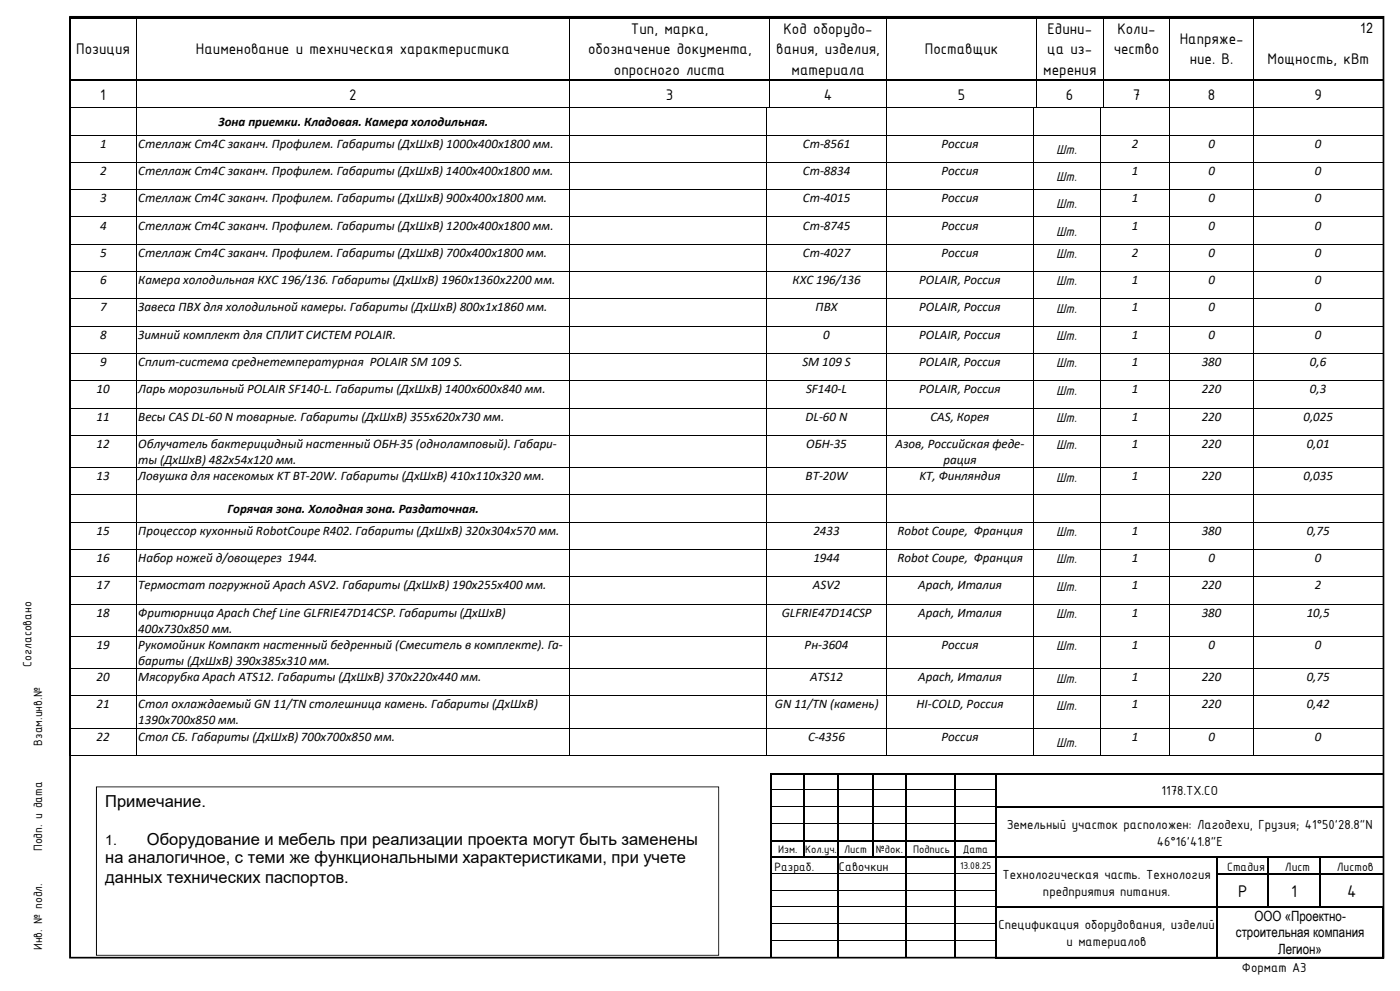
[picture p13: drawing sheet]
<svg xmlns="http://www.w3.org/2000/svg" width="420mm" height="297mm" viewBox="0 0 420 297" stroke-linecap="round" stroke-linejoin="round" font-family="sans-serif">
<defs><g id="words">
<g font-size="5.5">
<text x="371.4" y="268.9">Р</text>
<text x="387.3" y="268.9">1</text>
<text x="404.2" y="268.9">4</text>
</g>
<g font-size="5">
<text x="189.3" y="10.2">Тип, марка,</text>
<text x="235" y="10.2">Код оборудо-</text>
<text x="314.2" y="10.2">Едини-</text>
<text x="335.2" y="10.2">Коли-</text>
<text x="22.9" y="16.3">Позиция</text>
<text x="58.8" y="16.3">Наименование и техническая характеристика</text>
<text x="176.4" y="16.3">обозначение документа,</text>
<text x="232.9" y="16.3">вания, изделия,</text>
<text x="277.5" y="16.3">Поставщик</text>
<text x="314.2" y="16.3">ца из-</text>
<text x="334.1" y="16.3">чество</text>
<text x="353.9" y="13.3">Напряже-</text>
<text x="184.2" y="22.4">опросного листа</text>
<text x="237.4" y="22.4">материала</text>
<text x="313" y="22.4">мерения</text>
<text x="356.9" y="19.3">ние. В.</text>
<text x="380.2" y="19.3">Мощность, кВт</text>
<text x="30.1" y="29.9">1</text>
<text x="104.8" y="29.9">2</text>
<text x="199.8" y="29.9">3</text>
<text x="247.1" y="29.9">4</text>
<text x="287.3" y="29.9">5</text>
<text x="319.8" y="29.9">6</text>
<text x="339.8" y="29.9">7</text>
<text x="362.3" y="29.9">8</text>
<text x="394.3" y="29.9">9</text>
<text x="31.6" y="241.8">Примечание.</text>
<text x="44.1" y="253.1">Оборудование и мебель при реализации проекта могут быть заменены</text>
<text x="31.6" y="258.8">на аналогичное, с теми же функциональными характеристиками, при учете</text>
<text x="31.6" y="264.5">данных технических паспортов.</text>
</g>
<g font-size="4.2">
<text x="408" y="10">12</text>
<text x="316.9" y="46.1">Шт.</text>
<text x="316.9" y="54.2">Шт.</text>
<text x="316.9" y="62.4">Шт.</text>
<text x="316.9" y="70.6">Шт.</text>
<text x="316.9" y="77.4">Шт.</text>
<text x="316.9" y="85.6">Шт.</text>
<text x="316.9" y="93.8">Шт.</text>
<text x="316.9" y="101.9">Шт.</text>
<text x="316.9" y="110.1">Шт.</text>
<text x="316.9" y="118.3">Шт.</text>
<text x="316.9" y="126.5">Шт.</text>
<text x="316.9" y="134.7">Шт.</text>
<text x="316.9" y="144.3">Шт.</text>
<text x="316.9" y="160.7">Шт.</text>
<text x="316.9" y="168.9">Шт.</text>
<text x="316.9" y="177.1">Шт.</text>
<text x="316.9" y="185.3">Шт.</text>
<text x="316.9" y="194.9">Шт.</text>
<text x="316.9" y="204.6">Шт.</text>
<text x="316.9" y="212.7">Шт.</text>
<text x="316.9" y="223.8">Шт.</text>
<text x="348.5" y="238.4">1178.ТХ.СО</text>
<text x="302" y="248.3">Земельный участок расположен: Лагодехи, Грузия; 41°50'28.8&quot;N</text>
<text x="31.6" y="253.1">1.</text>
<text x="347" y="253.5">46°16'41.8&quot;E</text>
<text x="300.7" y="263.4">Технологическая часть. Технология</text>
<text x="312.9" y="268.5">предприятия питания.</text>
<text x="299.5" y="278.4">Спецификация оборудования, изделий</text>
<text x="370.8" y="281">строительная компания</text>
<text x="376.3" y="276.1">ООО «Проектно-</text>
<text x="320" y="283.5">и материалов</text>
<text x="383.4" y="285.8">Легион»</text>
<text x="372.6" y="291.4">Формат А3</text>
</g>
<g font-size="4.1">
<text x="251.7" y="261.1">Савочкин</text>
<text x="251.7" y="268.1">Н.А. Н.А</text>
</g>
<g font-size="3.9">
<text x="65.5" y="37.7">Зона приемки. Кладовая. Камера холодильная.</text>
<text x="30" y="44.2">1</text>
<text x="41.5" y="44.2">Стеллаж Ст4С заканч. Профилем. Габариты (ДхШхВ) 1000х400х1800 мм.</text>
<text x="240.9" y="44.2">Ст-8561</text>
<text x="282.4" y="44.2">Россия</text>
<text x="339.5" y="44.2">2</text>
<text x="362.5" y="44.2">0</text>
<text x="394.5" y="44.2">0</text>
<text x="30" y="52.4">2</text>
<text x="41.5" y="52.4">Стеллаж Ст4С заканч. Профилем. Габариты (ДхШхВ) 1400х400х1800 мм.</text>
<text x="240.9" y="52.4">Ст-8834</text>
<text x="282.4" y="52.4">Россия</text>
<text x="339.5" y="52.4">1</text>
<text x="362.5" y="52.4">0</text>
<text x="394.5" y="52.4">0</text>
<text x="30" y="60.6">3</text>
<text x="41.5" y="60.6">Стеллаж Ст4С заканч. Профилем. Габариты (ДхШхВ) 900х400х1800 мм.</text>
<text x="240.9" y="60.6">Ст-4015</text>
<text x="282.4" y="60.6">Россия</text>
<text x="339.5" y="60.6">1</text>
<text x="362.5" y="60.6">0</text>
<text x="394.5" y="60.6">0</text>
<text x="30" y="68.8">4</text>
<text x="41.5" y="68.8">Стеллаж Ст4С заканч. Профилем. Габариты (ДхШхВ) 1200х400х1800 мм.</text>
<text x="240.9" y="68.8">Ст-8745</text>
<text x="282.4" y="68.8">Россия</text>
<text x="339.5" y="68.8">1</text>
<text x="362.5" y="68.8">0</text>
<text x="394.5" y="68.8">0</text>
<text x="30" y="77">5</text>
<text x="41.5" y="77">Стеллаж Ст4С заканч. Профилем. Габариты (ДхШхВ) 700х400х1800 мм.</text>
<text x="240.9" y="77">Ст-4027</text>
<text x="282.4" y="77">Россия</text>
<text x="339.5" y="77">2</text>
<text x="362.5" y="77">0</text>
<text x="394.5" y="77">0</text>
<text x="30" y="85.1">6</text>
<text x="41.5" y="85.1">Камера холодильная КХС 196/136. Габариты (ДхШхВ) 1960х1360х2200 мм.</text>
<text x="237.8" y="85.1">КХС 196/136</text>
<text x="275.8" y="85.1">POLAIR, Россия</text>
<text x="339.5" y="85.1">1</text>
<text x="362.5" y="85.1">0</text>
<text x="394.5" y="85.1">0</text>
<text x="30" y="93.3">7</text>
<text x="41.5" y="93.3">Завеса ПВХ для холодильной камеры. Габариты (ДхШхВ) 800х1х1860 мм.</text>
<text x="244.7" y="93.3">ПВХ</text>
<text x="275.8" y="93.3">POLAIR, Россия</text>
<text x="339.5" y="93.3">1</text>
<text x="362.5" y="93.3">0</text>
<text x="394.5" y="93.3">0</text>
<text x="30" y="101.5">8</text>
<text x="41.5" y="101.5">Зимний комплект для СПЛИТ СИСТЕМ POLAIR.</text>
<text x="247" y="101.5">0</text>
<text x="275.8" y="101.5">POLAIR, Россия</text>
<text x="339.5" y="101.5">1</text>
<text x="362.5" y="101.5">0</text>
<text x="394.5" y="101.5">0</text>
<text x="30" y="109.7">9</text>
<text x="41.5" y="109.7">Сплит-система среднетемпературная POLAIR SM 109 S.</text>
<text x="240.7" y="109.7">SM 109 S</text>
<text x="275.8" y="109.7">POLAIR, Россия</text>
<text x="339.5" y="109.7">1</text>
<text x="360.5" y="109.7">380</text>
<text x="393" y="109.7">0,6</text>
<text x="29" y="117.9">10</text>
<text x="41.5" y="117.9">Ларь морозильный POLAIR SF140-L. Габариты (ДхШхВ) 1400х600х840 мм.</text>
<text x="241.8" y="117.9">SF140-L</text>
<text x="275.8" y="117.9">POLAIR, Россия</text>
<text x="339.5" y="117.9">1</text>
<text x="360.5" y="117.9">220</text>
<text x="393" y="117.9">0,3</text>
<text x="29" y="126.1">11</text>
<text x="41.5" y="126.1">Весы CAS DL-60 N товарные. Габариты (ДхШхВ) 355х620х730 мм.</text>
<text x="241.7" y="126.1">DL-60 N</text>
<text x="279.1" y="126.1">СAS, Корея</text>
<text x="339.5" y="126.1">1</text>
<text x="360.5" y="126.1">220</text>
<text x="391" y="126.1">0,025</text>
<text x="29" y="134.2">12</text>
<text x="41.5" y="134.2">Облучатель бактерицидный настенный ОБН-35 (одноламповый). Габари-</text>
<text x="241.9" y="134.2">ОБН-35</text>
<text x="268.7" y="134.2">Азов, Российская феде-</text>
<text x="339.5" y="134.2">1</text>
<text x="360.5" y="134.2">220</text>
<text x="392" y="134.2">0,01</text>
<text x="29" y="143.9">13</text>
<text x="41.5" y="139">ты (ДхШхВ) 482х54х120 мм.</text>
<text x="41.5" y="143.9">Ловушка для насекомых KT BT-20W. Габариты (ДхШхВ) 410х110х320 мм.</text>
<text x="241.7" y="143.9">BT-20W</text>
<text x="275.8" y="143.9">KT, Финляндия</text>
<text x="283" y="139">рация</text>
<text x="339.5" y="143.9">1</text>
<text x="360.5" y="143.9">220</text>
<text x="391" y="143.9">0,035</text>
<text x="68.3" y="153.7">Горячая зона. Холодная зона. Раздаточная.</text>
<text x="29" y="160.3">15</text>
<text x="41.5" y="160.3">Процессop кухонный RobotCoupe R402. Габариты (ДхШхВ) 320х304х570 мм.</text>
<text x="244" y="160.3">2433</text>
<text x="269.2" y="160.3">Robot Coupe, Франция</text>
<text x="339.5" y="160.3">1</text>
<text x="360.5" y="160.3">380</text>
<text x="392" y="160.3">0,75</text>
<text x="29" y="168.4">16</text>
<text x="41.5" y="168.4">Набор ножей д/овощерез 1944.</text>
<text x="244" y="168.4">1944</text>
<text x="269.2" y="168.4">Robot Coupe, Франция</text>
<text x="339.5" y="168.4">1</text>
<text x="362.5" y="168.4">0</text>
<text x="394.5" y="168.4">0</text>
<text x="29" y="176.7">17</text>
<text x="41.5" y="176.7">Термостат погружной Apach ASV2. Габариты (ДхШхВ) 190х255х400 мм.</text>
<text x="243.9" y="176.7">ASV2</text>
<text x="275.5" y="176.7">Apach, Италия</text>
<text x="339.5" y="176.7">1</text>
<text x="360.5" y="176.7">220</text>
<text x="394.5" y="176.7">2</text>
<text x="29" y="184.8">18</text>
<text x="41.5" y="184.8">Фритюрница Apach Chef Line GLFRIE47D14CSP. Габариты (ДхШхВ)</text>
<text x="234.5" y="184.8">GLFRIE47D14CSP</text>
<text x="275.5" y="184.8">Apach, Италия</text>
<text x="339.5" y="184.8">1</text>
<text x="360.5" y="184.8">380</text>
<text x="392" y="184.8">10,5</text>
<text x="41.5" y="189.6">400х730х850 мм.</text>
<text x="29" y="194.5">19</text>
<text x="41.5" y="194.5">Рукомойник Компакт настенный бедренный (Смеситель в комплекте). Га-</text>
<text x="241.4" y="194.5">Рн-3604</text>
<text x="282.4" y="194.5">Россия</text>
<text x="339.5" y="194.5">1</text>
<text x="362.5" y="194.5">0</text>
<text x="394.5" y="194.5">0</text>
<text x="9.4" y="199.8" transform="rotate(-90 9.4 199.8)">Согласовано</text>
<text x="41.5" y="199.2">бариты (ДхШхВ) 390х385х310 мм.</text>
<text x="29" y="204.1">20</text>
<text x="41.5" y="204.1">Мясорубка Apach ATS12. Габариты (ДхШхВ) 370х220х440 мм.</text>
<text x="243" y="204.1">ATS12</text>
<text x="275.5" y="204.1">Apach, Италия</text>
<text x="339.5" y="204.1">1</text>
<text x="360.5" y="204.1">220</text>
<text x="392" y="204.1">0,75</text>
<text x="29" y="212.3">21</text>
<text x="41.5" y="212.3">Стол охлаждаемый GN 11/TN столешница камень. Габариты (ДхШхВ)</text>
<text x="232.5" y="212.3">GN 11/TN (камень)</text>
<text x="275" y="212.3">HI-COLD, Россия</text>
<text x="339.5" y="212.3">1</text>
<text x="360.5" y="212.3">220</text>
<text x="392" y="212.3">0,42</text>
<text x="29" y="222">22</text>
<text x="41.5" y="217">1390х700х850 мм.</text>
<text x="41.5" y="222">Стол СБ. Габариты (ДхШхВ) 700х700х850 мм.</text>
<text x="242.4" y="222">С-4356</text>
<text x="282.4" y="222">Россия</text>
<text x="339.5" y="222">1</text>
<text x="362.5" y="222">0</text>
<text x="394.5" y="222">0</text>
<text x="12.7" y="223.4" transform="rotate(-90 12.7 223.4)">Взам.инв.№</text>
<text x="12.7" y="255.1" transform="rotate(-90 12.7 255.1)">Подп. и дата</text>
<text x="232.4" y="260.9">Разраб.</text>
<text x="368.2" y="260.9">Стадия</text>
<text x="385.5" y="260.9">Лист</text>
<text x="401.1" y="260.9">Листов</text>
<text x="12.7" y="284.8" transform="rotate(-90 12.7 284.8)">Инв. № подл.</text>
</g>
<g font-size="3.5">
<text x="233.4" y="255.7">Изм.</text>
<text x="241.5" y="255.7">Кол.уч.</text>
<text x="253.2" y="255.7">Лист</text>
<text x="262.8" y="255.7">№док.</text>
<text x="273.9" y="255.7">Подпись</text>
<text x="288.8" y="255.7">Дата</text>
</g>
<text font-size="3.2" x="288" y="260.5">13.08.25</text>
</g></defs>
<g fill="#000">
<path d="M20.8 5.5h.2zM20.8 5h.2v.5h-.2zM21 5h19.8v.5h-19.8zM40.8 5.5h.2zM40.8 5h.5v.5h-.5zM41.3 5h129.5v.5h-129.5zM170.8 5.5h.2zM170.8 5h.5v.5h-.5zM171.3 5h59.5v.5h-59.5zM230.8 5.5h.2zM230.8 5h.6v.5h-.6zM231.4 5h34.5v.5h-34.5z"/>
<path d="M265.9 5.5h.1zM265.9 5h.5v.5h-.5zM266.4 5h44.5v.5h-44.5zM310.9 5.5h.1zM310.9 5h.5v.5h-.5zM311.4 5h19.5v.5h-19.5zM330.9 5.5h.1zM330.9 5h.5v.5h-.5zM331.4 5h19.5v.5h-19.5zM350.9 5.5h.1zM350.9 5h.5v.5h-.5zM351.4 5h24.5v.5h-24.5z"/>
<path d="M375.9 5.5h.1zM375.9 5h.5v.5h-.5zM376.4 5h38.5v.5h-38.5zM414.9 5.5h.1zM414.9 5h.1v.5h-.1zM20.8 23.7h.2v.5h-.2zM20.9 32.2l.2 .2zM21 23.7h19.8v.5h-19.8zM40.8 24.2h.2zM40.8 23.7h.5v.5h-.5zM40.9 32.2l.1 .2zM41.3 23.7h129.5v.5h-129.5z"/>
<path d="M170.8 24.2h.2zM170.8 23.7h.5v.5h-.5zM170.9 32.2l.1 .2zM171.3 23.7h59.5v.5h-59.5zM229.9 32.2l.2 .2zM230.8 24.2h.2zM230.8 23.7h.6v.5h-.6zM231.4 23.7h34.5v.5h-34.5zM265.9 24.2h.1zM265.9 23.7h.5v.5h-.5zM265.9 32.2l.1 .2zM266.4 23.7h44.5v.5h-44.5z"/>
<path d="M309.9 32.2l.2 .2zM310.9 24.2h.1zM310.9 23.7h.5v.5h-.5zM311.4 23.7h19.5v.5h-19.5zM329.9 32.2l.2 .2zM330.9 24.2h.1zM330.9 23.7h.5v.5h-.5zM331.4 23.7h19.5v.5h-19.5zM350.9 24.2h.1zM350.9 23.7h.5v.5h-.5zM350.9 32.2l.1 .2zM351.4 23.7h24.5v.5h-24.5z"/>
<path d="M375.8 32.2l.2 .2zM375.9 24.2h.1zM375.9 23.7h.5v.5h-.5zM376.4 23.7h38.5v.5h-38.5zM414.9 23.7h.1v.5h-.1zM414.9 32.2l.2 .2zM20.9 40.4l.2 .2zM20.9 48.6l.2 .2zM20.9 56.8l.2 .1zM40.9 40.4l.1 .2zM40.9 48.6l.1 .2zM40.9 56.8l.1 .1z"/>
<path d="M170.9 40.4l.1 .2zM170.9 48.6l.1 .2zM170.9 56.8l.1 .1zM229.9 40.4l.2 .2zM229.9 48.6l.2 .2zM229.9 56.8l.2 .1zM265.9 40.4l.1 .2zM265.9 48.6l.1 .2zM265.9 56.8l.1 .1zM309.9 40.4l.2 .2zM309.9 48.6l.2 .2zM309.9 56.8l.2 .1z"/>
<path d="M329.9 40.4l.2 .2zM329.9 48.6l.2 .2zM329.9 56.8l.2 .1zM350.9 40.4l.1 .2zM350.9 48.6l.1 .2zM350.9 56.8l.1 .1zM375.8 40.4l.2 .2zM375.8 48.6l.2 .2zM375.8 56.8l.2 .1zM414.9 40.4l.2 .2zM414.9 48.6l.2 .2zM414.9 56.8l.2 .1z"/>
<path d="M20.9 64.9l.2 .2zM20.9 73.2l.2 .1zM40.9 64.9l.1 .2zM40.9 73.2l.1 .1zM170.9 64.9l.1 .2zM170.9 73.2l.1 .1zM229.9 64.9l.2 .2zM229.9 73.2l.2 .1zM265.9 64.9l.1 .2zM265.9 73.2l.1 .1zM309.9 64.9l.2 .2zM309.9 73.2l.2 .1z"/>
<path d="M329.9 64.9l.2 .2zM329.9 73.2l.2 .1zM350.9 64.9l.1 .2zM350.9 73.2l.1 .1zM375.8 64.9l.2 .2zM375.8 73.2l.2 .1zM414.9 64.9l.2 .2zM414.9 73.2l.2 .1zM20.9 81.3l.2 .2zM20.9 89.5l.2 .2zM20.9 97.7l.2 .2zM40.9 81.3l.1 .2z"/>
<path d="M40.9 89.5l.1 .2zM40.9 97.7l.1 .2zM170.9 81.3l.1 .2zM170.9 89.5l.1 .2zM170.9 97.7l.1 .2zM229.9 81.3l.2 .2zM229.9 89.5l.2 .2zM229.9 97.7l.2 .2zM265.9 81.3l.1 .2zM265.9 89.5l.1 .2zM265.9 97.7l.1 .2zM309.9 81.3l.2 .2z"/>
<path d="M309.9 89.5l.2 .2zM309.9 97.7l.2 .2zM329.9 81.3l.2 .2zM329.9 89.5l.2 .2zM329.9 97.7l.2 .2zM350.9 81.3l.1 .2zM350.9 89.5l.1 .2zM350.9 97.7l.1 .2zM375.8 81.3l.2 .2zM375.8 89.5l.2 .2zM375.8 97.7l.2 .2zM414.9 81.3l.2 .2z"/>
<path d="M414.9 89.5l.2 .2zM414.9 97.7l.2 .2zM20.9 105.9l.2 .1zM20.9 114l.2 .2zM40.9 105.9l.1 .1zM40.9 114l.1 .2zM170.9 105.9l.1 .1zM170.9 114l.1 .2zM229.9 105.9l.2 .1zM229.9 114l.2 .2zM265.9 105.9l.1 .1zM265.9 114l.1 .2z"/>
<path d="M309.9 105.9l.2 .1zM309.9 114l.2 .2zM329.9 105.9l.2 .1zM329.9 114l.2 .2zM350.9 105.9l.1 .1zM350.9 114l.1 .2zM375.8 105.9l.2 .1zM375.8 114l.2 .2zM414.9 105.9l.2 .1zM414.9 114l.2 .2zM20.9 122.3l.2 .1zM20.9 130.4l.2 .2z"/>
<path d="M40.9 122.3l.1 .1zM40.9 130.4l.1 .2zM170.9 122.3l.1 .1zM170.9 130.4l.1 .2zM229.9 122.3l.2 .1zM229.9 130.4l.2 .2zM265.9 122.3l.1 .1zM265.9 130.4l.1 .2zM309.9 122.3l.2 .1zM309.9 130.4l.2 .2zM329.9 122.3l.2 .1zM329.9 130.4l.2 .2z"/>
<path d="M350.9 122.3l.1 .1zM350.9 130.4l.1 .2zM375.8 122.3l.2 .1zM375.8 130.4l.2 .2zM414.9 122.3l.2 .1zM414.9 130.4l.2 .2zM20.9 140.1l.2 .2zM20.9 148.3l.2 .1zM20.9 156.5l.2 .1zM40.9 140.1l.1 .2zM40.9 148.3l.1 .1zM40.9 156.5l.1 .1z"/>
<path d="M170.9 140.1l.1 .2zM170.9 148.3l.1 .1zM170.9 156.5l.1 .1zM229.9 140.1l.2 .2zM229.9 148.3l.2 .1zM229.9 156.5l.2 .1zM265.9 140.1l.1 .2zM265.9 148.3l.1 .1zM265.9 156.5l.1 .1zM309.9 140.1l.2 .2zM309.9 148.3l.2 .1zM309.9 156.5l.2 .1z"/>
<path d="M329.9 140.1l.2 .2zM329.9 148.3l.2 .1zM329.9 156.5l.2 .1zM350.9 140.1l.1 .2zM350.9 148.3l.1 .1zM350.9 156.5l.1 .1zM375.8 140.1l.2 .2zM375.8 148.3l.2 .1zM375.8 156.5l.2 .1zM414.9 140.1l.2 .2zM414.9 148.3l.2 .1zM414.9 156.5l.2 .1z"/>
<path d="M20.9 164.6l.2 .2zM20.9 172.8l.2 .2zM40.9 164.6l.1 .2zM40.9 172.8l.1 .2zM170.9 164.6l.1 .2zM170.9 172.8l.1 .2zM229.9 164.6l.2 .2zM229.9 172.8l.2 .2zM265.9 164.6l.1 .2zM265.9 172.8l.1 .2zM309.9 164.6l.2 .2zM309.9 172.8l.2 .2z"/>
<path d="M329.9 164.6l.2 .2zM329.9 172.8l.2 .2zM350.9 164.6l.1 .2zM350.9 172.8l.1 .2zM375.8 164.6l.2 .2zM375.8 172.8l.2 .2zM414.9 164.6l.2 .2zM414.9 172.8l.2 .2zM20.9 181l.2 .2zM20.9 190.7l.2 .1zM40.9 181l.1 .2zM40.9 190.7l.1 .1z"/>
<path d="M170.9 181l.1 .2zM170.9 190.7l.1 .1zM229.9 181l.2 .2zM229.9 190.7l.2 .1zM265.9 181l.1 .2zM265.9 190.7l.1 .1zM309.9 181l.2 .2zM309.9 190.7l.2 .1zM329.9 181l.2 .2zM329.9 190.7l.2 .1zM350.9 181l.1 .2zM350.9 190.7l.1 .1z"/>
<path d="M375.8 181l.2 .2zM375.8 190.7l.2 .1zM414.9 181l.2 .2zM414.9 190.7l.2 .1zM20.9 200.3l.2 .2zM20.9 208.5l.2 .2zM20.9 218.1l.2 .2zM40.9 200.3l.1 .2zM40.9 208.5l.1 .2zM40.9 218.1l.1 .2zM170.9 200.3l.1 .2zM170.9 208.5l.1 .2z"/>
<path d="M170.9 218.1l.1 .2zM229.9 200.3l.2 .2zM229.9 208.5l.2 .2zM229.9 218.1l.2 .2zM265.9 200.3l.1 .2zM265.9 208.5l.1 .2zM265.9 218.1l.1 .2zM309.9 200.3l.2 .2zM309.9 208.5l.2 .2zM309.9 218.1l.2 .2zM329.9 200.3l.2 .2zM329.9 208.5l.2 .2z"/>
<path d="M329.9 218.1l.2 .2zM350.9 200.3l.1 .2zM350.9 208.5l.1 .2zM350.9 218.1l.1 .2zM375.8 200.3l.2 .2zM375.8 208.5l.2 .2zM375.8 218.1l.2 .2zM414.9 200.3l.2 .2zM414.9 208.5l.2 .2zM414.9 218.1l.2 .2zM20.9 226.3l.2 .2zM40.9 226.3l.1 .2z"/>
<path d="M170.9 226.3l.1 .2zM229.9 226.3l.2 .2zM231.1 231.6h.5v.6h-.5zM231.1 232.2h.5v4.4h-.5zM231.1 236.6h.5v.2h-.5zM231.1 236.8h.5v4.8h-.5zM231.6 231.6h9.4v.6h-9.4zM241 232.2h.5zM241 231.6h.5v.6h-.5zM241 232.2h.5v4.4h-.5zM241 236.6h.5v.2h-.5zM241 236.8h.5v4.8h-.5z"/>
<path d="M241.5 231.6h9.7v.6h-9.7zM251.2 232.2h.5zM251.2 231.6h.5v.6h-.5zM251.2 232.2h.5v4.4h-.5zM251.2 236.6h.5v.2h-.5zM251.2 236.8h.5v4.8h-.5zM251.7 231.6h10v.6h-10zM261.7 232.2h.5zM261.7 231.6h.5v.6h-.5zM261.7 232.2h.5v4.4h-.5zM261.7 236.6h.5v.2h-.5zM261.7 236.8h.5v4.8h-.5z"/>
<path d="M262.2 231.6h9.3v.6h-9.3zM265.9 226.3l.1 .2zM271.5 232.2h.5zM271.5 231.6h.5v.6h-.5zM271.5 232.2h.5v4.4h-.5zM271.5 236.6h.5v.2h-.5zM271.5 236.8h.5v4.8h-.5zM272 231.6h14.3v.6h-14.3zM286.3 232.2h.6zM286.3 231.6h.6v.6h-.6zM286.3 232.2h.6v4.4h-.6zM286.3 236.6h.6v.2h-.6z"/>
<path d="M286.3 236.8h.6v4.8h-.6zM286.9 231.6h11.5v.6h-11.5zM298.4 232.2h.6zM298.4 231.6h.6v.6h-.6zM298.4 232.2h.6v4.4h-.6zM298.4 236.6h.6v.2h-.6zM298.4 236.8h.6v4.8h-.6zM299 231.6h115.9v.6h-115.9zM309.9 226.3l.2 .2zM329.9 226.3l.2 .2zM350.9 226.3l.1 .2zM375.8 226.3l.2 .2z"/>
<path d="M414.9 226.3l.2 .2zM231.1 241.6h.5v.6h-.5zM231.1 242.2h.5v4.5h-.5zM231.1 246.7h.5v.1h-.5zM231.1 246.8h.5v4.9h-.5zM231.1 251.7h.5v.5h-.5zM231.1 252.2h.5v4.5h-.5zM231.1 256.7h.5v.5h-.5zM231.1 257.2h.5v4.5h-.5zM231.6 251.7h9.4v.5h-9.4zM231.6 256.7h9.4v.5h-9.4zM241 241.6h.5v.6h-.5z"/>
<path d="M241 242.2h.5v4.5h-.5zM241 246.7h.5v.1h-.5zM241 246.8h.5v4.9h-.5zM241 251.7h.5v.5h-.5zM241 252.2h.5v4.5h-.5zM241 256.7h.5v.5h-.5zM241.5 251.7h9.7v.5h-9.7zM241.5 256.7h9.7v.5h-9.7zM251.2 241.6h.5v.6h-.5zM251.2 242.2h.5v4.5h-.5zM251.2 246.7h.5v.1h-.5zM251.2 246.8h.5v4.9h-.5z"/>
<path d="M251.2 251.7h.5v.5h-.5zM251.2 252.2h.5v4.5h-.5zM251.2 256.7h.5v.5h-.5zM251.2 257.2h.5v4.5h-.5zM251.7 251.7h10v.5h-10zM251.7 256.7h10v.5h-10zM261.7 241.6h.5v.6h-.5zM261.7 242.2h.5v4.5h-.5zM261.7 246.7h.5v.1h-.5zM261.7 246.8h.5v4.9h-.5zM261.7 251.7h.5v.5h-.5zM261.7 252.2h.5v4.5h-.5z"/>
<path d="M261.7 256.7h.5v.5h-.5zM262.2 251.7h9.3v.5h-9.3zM262.2 256.7h9.3v.5h-9.3zM271.5 241.6h.5v.6h-.5zM271.5 242.2h.5v4.5h-.5zM271.5 246.7h.5v.1h-.5zM271.5 246.8h.5v4.9h-.5zM271.5 251.7h.5v.5h-.5zM271.5 252.2h.5v4.5h-.5zM271.5 256.7h.5v.5h-.5zM271.5 257.2h.5v4.5h-.5zM272 251.7h14.3v.5h-14.3z"/>
<path d="M272 256.7h14.3v.5h-14.3zM286.3 241.6h.6v.6h-.6zM286.3 242.2h.6v4.5h-.6zM286.3 246.7h.6v.1h-.6zM286.3 246.8h.6v4.9h-.6zM286.3 251.7h.6v.5h-.6zM286.3 252.2h.6v4.5h-.6zM286.3 256.7h.6v.5h-.6zM286.3 257.2h.6v4.5h-.6zM286.9 251.7h11.5v.5h-11.5zM286.9 256.7h11.5v.5h-11.5zM298.4 241.6h.6v.6h-.6z"/>
<path d="M298.4 242.2h.6v4.5h-.6zM298.4 246.7h.6v.1h-.6zM298.4 246.8h.6v4.9h-.6zM298.4 251.7h.6v.5h-.6zM298.4 252.2h.6v4.5h-.6zM298.4 256.7h.6v.5h-.6zM298.4 257.2h.6v4.5h-.6zM299 241.6h115.9v.5h-115.9zM299 256.7h65.9v.5h-65.9zM364.9 257.2h.5zM364.9 256.7h.5v.5h-.5zM364.9 257.2h.5v4.5h-.5z"/>
<path d="M365.4 256.7h14.8v.5h-14.8zM380.2 257.2h.5zM380.2 256.7h.5v.5h-.5zM380.2 257.2h.5v4.5h-.5zM380.7 256.7h15.1v.5h-15.1zM395.8 257.2h.5zM395.8 256.7h.5v.5h-.5zM395.8 257.2h.5v4.5h-.5zM396.3 256.7h18.6v.5h-18.6zM231.1 261.7h.5v.6h-.5zM231.1 262.3h.5v4.4h-.5zM231.1 266.7h.5v.6h-.5z"/>
<path d="M231.1 267.3h.5v4.4h-.5zM231.1 271.7h.5v.5h-.5zM231.1 272.2h.5v4.5h-.5zM231.1 276.7h.5v.6h-.5zM231.1 277.3h.5v4.4h-.5zM251.2 261.7h.5v.6h-.5zM251.2 262.3h.5v4.4h-.5zM251.2 266.7h.5v.6h-.5zM251.2 267.3h.5v4.4h-.5zM251.2 271.7h.5v.5h-.5zM251.2 272.2h.5v4.5h-.5zM251.2 276.7h.5v.6h-.5z"/>
<path d="M251.2 277.3h.5v4.4h-.5zM271.5 261.7h.5v.6h-.5zM271.5 262.3h.5v4.4h-.5zM271.5 266.7h.5v.6h-.5zM271.5 267.3h.5v4.4h-.5zM271.5 271.7h.5v.5h-.5zM271.5 272.2h.5v4.5h-.5zM271.5 276.7h.5v.6h-.5zM271.5 277.3h.5v4.4h-.5zM286.3 261.7h.6v.6h-.6zM286.3 262.3h.6v4.4h-.6zM286.3 266.7h.6v.6h-.6z"/>
<path d="M286.3 267.3h.6v4.4h-.6zM286.3 271.7h.6v.5h-.6zM286.3 272.2h.6v4.5h-.6zM286.3 276.7h.6v.6h-.6zM286.3 277.3h.6v4.4h-.6zM298.4 261.7h.6v.6h-.6zM298.4 262.3h.6v4.4h-.6zM298.4 266.7h.6v.6h-.6zM298.4 267.3h.6v4.4h-.6zM298.4 271.7h.6v.5h-.6zM298.4 272.2h.6v4.5h-.6zM298.4 276.7h.6v.6h-.6z"/>
<path d="M298.4 277.3h.6v4.4h-.6zM299 271.7h65.9v.5h-65.9zM364.9 261.7h.5v.6h-.5zM364.9 262.3h.5v4.4h-.5zM364.9 266.7h.5v.6h-.5zM364.9 267.3h.5v4.4h-.5zM364.9 271.7h.5v.5h-.5zM364.9 272.2h.5v4.5h-.5zM364.9 276.7h.5v.6h-.5zM364.9 277.3h.5v4.4h-.5zM365.4 261.7h14.8v.5h-14.8zM365.4 271.7h14.8v.5h-14.8z"/>
<path d="M380.2 261.7h.5v.6h-.5zM380.2 262.3h.5v4.4h-.5zM380.2 266.7h.5v.6h-.5zM380.2 267.3h.5v4.4h-.5zM380.2 271.7h.5v.5h-.5zM380.7 261.7h15.1v.5h-15.1zM380.7 271.7h15.1v.5h-15.1zM395.8 261.7h.5v.6h-.5zM395.8 262.3h.5v4.4h-.5zM395.8 266.7h.5v.6h-.5zM395.8 267.3h.5v4.4h-.5zM395.8 271.7h.5v.5h-.5z"/>
<path d="M396.3 261.7h18.6v.5h-18.6zM396.3 271.7h18.3v.5h-18.3zM414.6 272.2h.5zM414.6 271.7h.5v.5h-.5zM414.6 272.2h.5v4.5h-.5zM414.6 276.7h.5v.6h-.5zM414.6 277.3h.5v4.4h-.5zM231.1 281.7h.5v.6h-.5zM231.1 282.3h.5v4.5h-.5zM251.2 281.7h.5v.6h-.5zM251.2 282.3h.5v4.5h-.5zM251.2 286.8l.1 .1z"/>
<path d="M271.5 281.7h.5v.6h-.5zM271.5 282.3h.5v4.5h-.5zM271.5 286.8l.2 .1zM286.3 281.7h.6v.6h-.6zM286.3 282.3h.6v4.5h-.6zM286.3 286.8l.2 .1zM298.4 281.7h.6v.6h-.6zM298.4 282.3h.6v4.5h-.6zM298.4 286.8h.6v.5h-.6zM299 286.8h65.9v.5h-65.9zM364.9 281.7h.5v.6h-.5zM364.9 282.3h.5v4.5h-.5z"/>
<path d="M364.9 286.8h.5v.5h-.5zM365.4 286.8h49.2v.5h-49.2zM414.6 281.7h.5v.6h-.5zM414.6 282.3h.5v4.5h-.5zM414.6 286.8h.5v.5h-.5z"/>
<path d="M20.7 4.8h394.6v282.5h-394.6zM21 5.3l.3-.3v282l-.3-.2h394l-.2 .2v-282l.2 .3z"/>
</g>
<g fill="none" stroke="#000" stroke-width=".3">
<path d="M20.9 5.5v18.2M40.9 5.5v18.2M170.9 5.5v18.2M230.9 5.5v18.2M265.9 5.5v18.2M310.9 5.5v18.2M331 5.5v18.2M350.9 5.5v18.2M376 5.5v18.2M415 5.5v18.2M20.9 24.2v8M21 32.4v8"/>
<path d="M21.1 32.3h19.8M40.9 24.2v8M40.9 32.4v8M41 32.3h129.9M170.9 24.2v8M170.9 32.4v8M171 32.3h58.9M230 32.4v8M230.1 32.3h35.8M230.9 24.2v8M265.9 24.2v8M265.9 32.4v8"/>
<path d="M266 32.3h43.9M310 32.4v8M310.1 32.3h19.8M310.9 24.2v8M330 32.4v8M330.1 32.3h20.8M331 24.2v8M350.9 24.2v8M350.9 32.4v8M351 32.3h24.8M375.9 32.4v8M376 24.2v8"/>
<path d="M376 32.3h38.9M415 24.2v8M415 32.4v8M21 40.6v8M21 48.8v8M21 56.9v8M21.1 40.5h19.8M21.1 48.7h19.8M21.1 56.9h19.8M40.9 40.6v8M40.9 48.8v8M40.9 56.9v8"/>
<path d="M41 40.5h129.9M41 48.7h129.9M41 56.9h129.9M170.9 40.6v8M170.9 48.8v8M170.9 56.9v8M171 40.5h58.9M171 48.7h58.9M171 56.9h58.9M230 40.6v8M230 48.8v8M230 56.9v8"/>
<path d="M230.1 40.5h35.8M230.1 48.7h35.8M230.1 56.9h35.8M265.9 40.6v8M265.9 48.8v8M265.9 56.9v8M266 40.5h43.9M266 48.7h43.9M266 56.9h43.9M310 40.6v8M310 48.8v8M310 56.9v8"/>
<path d="M310.1 40.5h19.8M310.1 48.7h19.8M310.1 56.9h19.8M330 40.6v8M330 48.8v8M330 56.9v8M330.1 40.5h20.8M330.1 48.7h20.8M330.1 56.9h20.8M350.9 40.6v8M350.9 48.8v8M350.9 56.9v8"/>
<path d="M351 40.5h24.8M351 48.7h24.8M351 56.9h24.8M375.9 40.6v8M375.9 48.8v8M375.9 56.9v8M376 40.5h38.9M376 48.7h38.9M376 56.9h38.9M415 40.6v8M415 48.8v8M415 56.9v8"/>
<path d="M21 65.1v8.1M21 73.3v8M21.1 65h19.8M21.1 73.2h19.8M40.9 65.1v8.1M40.9 73.3v8M41 65h129.9M41 73.2h129.9M170.9 65.1v8.1M170.9 73.3v8M171 65h58.9M171 73.2h58.9"/>
<path d="M230 65.1v8.1M230 73.3v8M230.1 65h35.8M230.1 73.2h35.8M265.9 65.1v8.1M265.9 73.3v8M266 65h43.9M266 73.2h43.9M310 65.1v8.1M310 73.3v8M310.1 65h19.8M310.1 73.2h19.8"/>
<path d="M330 65.1v8.1M330 73.3v8M330.1 65h20.8M330.1 73.2h20.8M350.9 65.1v8.1M350.9 73.3v8M351 65h24.8M351 73.2h24.8M375.9 65.1v8.1M375.9 73.3v8M376 65h38.9M376 73.2h38.9"/>
<path d="M415 65.1v8.1M415 73.3v8M21 81.5v8M21 89.7v8M21 97.9v8M21.1 81.4h19.8M21.1 89.6h19.8M21.1 97.8h19.8M40.9 81.5v8M40.9 89.7v8M40.9 97.9v8M41 81.4h129.9"/>
<path d="M41 89.6h129.9M41 97.8h129.9M170.9 81.5v8M170.9 89.7v8M170.9 97.9v8M171 81.4h58.9M171 89.6h58.9M171 97.8h58.9M230 81.5v8M230 89.7v8M230 97.9v8M230.1 81.4h35.8"/>
<path d="M230.1 89.6h35.8M230.1 97.8h35.8M265.9 81.5v8M265.9 89.7v8M265.9 97.9v8M266 81.4h43.9M266 89.6h43.9M266 97.8h43.9M310 81.5v8M310 89.7v8M310 97.9v8M310.1 81.4h19.8"/>
<path d="M310.1 89.6h19.8M310.1 97.8h19.8M330 81.5v8M330 89.7v8M330 97.9v8M330.1 81.4h20.8M330.1 89.6h20.8M330.1 97.8h20.8M350.9 81.5v8M350.9 89.7v8M350.9 97.9v8M351 81.4h24.8"/>
<path d="M351 89.6h24.8M351 97.8h24.8M375.9 81.5v8M375.9 89.7v8M375.9 97.9v8M376 81.4h38.9M376 89.6h38.9M376 97.8h38.9M415 81.5v8M415 89.7v8M415 97.9v8M21 106v8"/>
<path d="M21 114.2v8.1M21.1 106h19.8M21.1 114.1h19.8M40.9 106v8M40.9 114.2v8.1M41 106h129.9M41 114.1h129.9M170.9 106v8M170.9 114.2v8.1M171 106h58.9M171 114.1h58.9M230 106v8"/>
<path d="M230 114.2v8.1M230.1 106h35.8M230.1 114.1h35.8M265.9 106v8M265.9 114.2v8.1M266 106h43.9M266 114.1h43.9M310 106v8M310 114.2v8.1M310.1 106h19.8M310.1 114.1h19.8M330 106v8"/>
<path d="M330 114.2v8.1M330.1 106h20.8M330.1 114.1h20.8M350.9 106v8M350.9 114.2v8.1M351 106h24.8M351 114.1h24.8M375.9 106v8M375.9 114.2v8.1M376 106h38.9M376 114.1h38.9M415 106v8"/>
<path d="M415 114.2v8.1M21 122.4v8M21 130.6v9.5M21.1 122.3h19.8M21.1 130.5h19.8M40.9 122.4v8M40.9 130.6v9.5M41 122.3h129.9M41 130.5h129.9M170.9 122.4v8M170.9 130.6v9.5M171 122.3h58.9"/>
<path d="M171 130.5h58.9M230 122.4v8M230 130.6v9.5M230.1 122.3h35.8M230.1 130.5h35.8M265.9 122.4v8M265.9 130.6v9.5M266 122.3h43.9M266 130.5h43.9M310 122.4v8M310 130.6v9.5M310.1 122.3h19.8"/>
<path d="M310.1 130.5h19.8M330 122.4v8M330 130.6v9.5M330.1 122.3h20.8M330.1 130.5h20.8M350.9 122.4v8M350.9 130.6v9.5M351 122.3h24.8M351 130.5h24.8M375.9 122.4v8M375.9 130.6v9.5M376 122.3h38.9"/>
<path d="M376 130.5h38.9M415 122.4v8M415 130.6v9.5M21 140.3v8M21 148.4v8.1M21 156.6v8M21.1 140.2h19.8M21.1 148.3h19.8M21.1 156.5h19.8M40.9 140.3v8M40.9 148.4v8.1M40.9 156.6v8"/>
<path d="M41 140.2h129.9M41 148.3h129.9M41 156.5h129.9M170.9 140.3v8M170.9 148.4v8.1M170.9 156.6v8M171 140.2h58.9M171 148.3h58.9M171 156.5h58.9M230 140.3v8M230 148.4v8.1M230 156.6v8"/>
<path d="M230.1 140.2h35.8M230.1 148.3h35.8M230.1 156.5h35.8M265.9 140.3v8M265.9 148.4v8.1M265.9 156.6v8M266 140.2h43.9M266 148.3h43.9M266 156.5h43.9M310 140.3v8M310 148.4v8.1M310 156.6v8"/>
<path d="M310.1 140.2h19.8M310.1 148.3h19.8M310.1 156.5h19.8M330 140.3v8M330 148.4v8.1M330 156.6v8M330.1 140.2h20.8M330.1 148.3h20.8M330.1 156.5h20.8M350.9 140.3v8M350.9 148.4v8.1M350.9 156.6v8"/>
<path d="M351 140.2h24.8M351 148.3h24.8M351 156.5h24.8M375.9 140.3v8M375.9 148.4v8.1M375.9 156.6v8M376 140.2h38.9M376 148.3h38.9M376 156.5h38.9M415 140.3v8M415 148.4v8.1M415 156.6v8"/>
<path d="M21 164.8v8M21 173v8M21.1 164.7h19.8M21.1 172.9h19.8M40.9 164.8v8M40.9 173v8M41 164.7h129.9M41 172.9h129.9M170.9 164.8v8M170.9 173v8M171 164.7h58.9M171 172.9h58.9"/>
<path d="M230 164.8v8M230 173v8M230.1 164.7h35.8M230.1 172.9h35.8M265.9 164.8v8M265.9 173v8M266 164.7h43.9M266 172.9h43.9M310 164.8v8M310 173v8M310.1 164.7h19.8M310.1 172.9h19.8"/>
<path d="M330 164.8v8M330 173v8M330.1 164.7h20.8M330.1 172.9h20.8M350.9 164.8v8M350.9 173v8M351 164.7h24.8M351 172.9h24.8M375.9 164.8v8M375.9 173v8M376 164.7h38.9M376 172.9h38.9"/>
<path d="M415 164.8v8M415 173v8M21 181.2v9.5M21 190.8v9.5M21.1 181.1h19.8M21.1 190.8h19.8M40.9 181.2v9.5M40.9 190.8v9.5M41 181.1h129.9M41 190.8h129.9M170.9 181.2v9.5M170.9 190.8v9.5"/>
<path d="M171 181.1h58.9M171 190.8h58.9M230 181.2v9.5M230 190.8v9.5M230.1 181.1h35.8M230.1 190.8h35.8M265.9 181.2v9.5M265.9 190.8v9.5M266 181.1h43.9M266 190.8h43.9M310 181.2v9.5M310 190.8v9.5"/>
<path d="M310.1 181.1h19.8M310.1 190.8h19.8M330 181.2v9.5M330 190.8v9.5M330.1 181.1h20.8M330.1 190.8h20.8M350.9 181.2v9.5M350.9 190.8v9.5M351 181.1h24.8M351 190.8h24.8M375.9 181.2v9.5M375.9 190.8v9.5"/>
<path d="M376 181.1h38.9M376 190.8h38.9M415 181.2v9.5M415 190.8v9.5M21 200.5v8M21 208.7v9.4M21 218.3v8M21.1 200.4h19.8M21.1 208.6h19.8M21.1 218.2h19.8M40.9 200.5v8M40.9 208.7v9.4"/>
<path d="M40.9 218.3v8M41 200.4h129.9M41 208.6h129.9M41 218.2h129.9M170.9 200.5v8M170.9 208.7v9.4M170.9 218.3v8M171 200.4h58.9M171 208.6h58.9M171 218.2h58.9M230 200.5v8M230 208.7v9.4"/>
<path d="M230 218.3v8M230.1 200.4h35.8M230.1 208.6h35.8M230.1 218.2h35.8M265.9 200.5v8M265.9 208.7v9.4M265.9 218.3v8M266 200.4h43.9M266 208.6h43.9M266 218.2h43.9M310 200.5v8M310 208.7v9.4"/>
<path d="M310 218.3v8M310.1 200.4h19.8M310.1 208.6h19.8M310.1 218.2h19.8M330 200.5v8M330 208.7v9.4M330 218.3v8M330.1 200.4h20.8M330.1 208.6h20.8M330.1 218.2h20.8M350.9 200.5v8M350.9 208.7v9.4"/>
<path d="M350.9 218.3v8M351 200.4h24.8M351 208.6h24.8M351 218.2h24.8M375.9 200.5v8M375.9 208.7v9.4M375.9 218.3v8M376 200.4h38.9M376 208.6h38.9M376 218.2h38.9M415 200.5v8M415 208.7v9.4"/>
<path d="M415 218.3v8M21.1 226.4h19.8M41 226.4h129.9M171 226.4h58.9M230.1 226.4h35.8M231.6 236.7h9.4M241.5 236.7h9.7M251.7 236.7h10M262.2 236.7h9.3M266 226.4h43.9M272 236.7h14.3M286.9 236.7h11.5"/>
<path d="M310.1 226.4h19.8M330.1 226.4h20.8M351 226.4h24.8M376 226.4h38.9M231.6 241.7h9.4M231.6 246.8h9.4M241.5 241.7h9.7M241.5 246.8h9.7M251.7 241.7h10M251.7 246.8h10M262.2 241.7h9.3M262.2 246.8h9.3"/>
<path d="M272 241.7h14.3M272 246.8h14.3M286.9 241.7h11.5M286.9 246.8h11.5M231.6 261.8h19.6M231.6 266.8h19.6M231.6 271.8h19.6M231.6 276.8h19.6M251.7 261.8h19.8M251.7 266.8h19.8M251.7 271.8h19.8M251.7 276.8h19.8"/>
<path d="M272 261.8h14.3M272 266.8h14.3M272 271.8h14.3M272 276.8h14.3M286.9 261.8h11.5M286.9 266.8h11.5M286.9 271.8h11.5M286.9 276.8h11.5M231.1 286.9h20.1M231.6 281.8h19.6M251.3 286.9h20.2M251.7 281.8h19.8"/>
<path d="M271.7 286.9h14.6M272 281.8h14.3M286.5 286.9h11.9M286.9 281.8h11.5"/>
</g>
<path d="M28.9 235.8h186.7v50.5h-186.7z" fill="#fff"/>
<path d="M28.8 235.7h186.9v50.7h-186.9zM28.9 236l.2-.2v50.5l-.2-.1h186.7l-.1 .1v-50.5l.1 .2z" fill="#000"/>
<use href="#words"/>
</svg>
